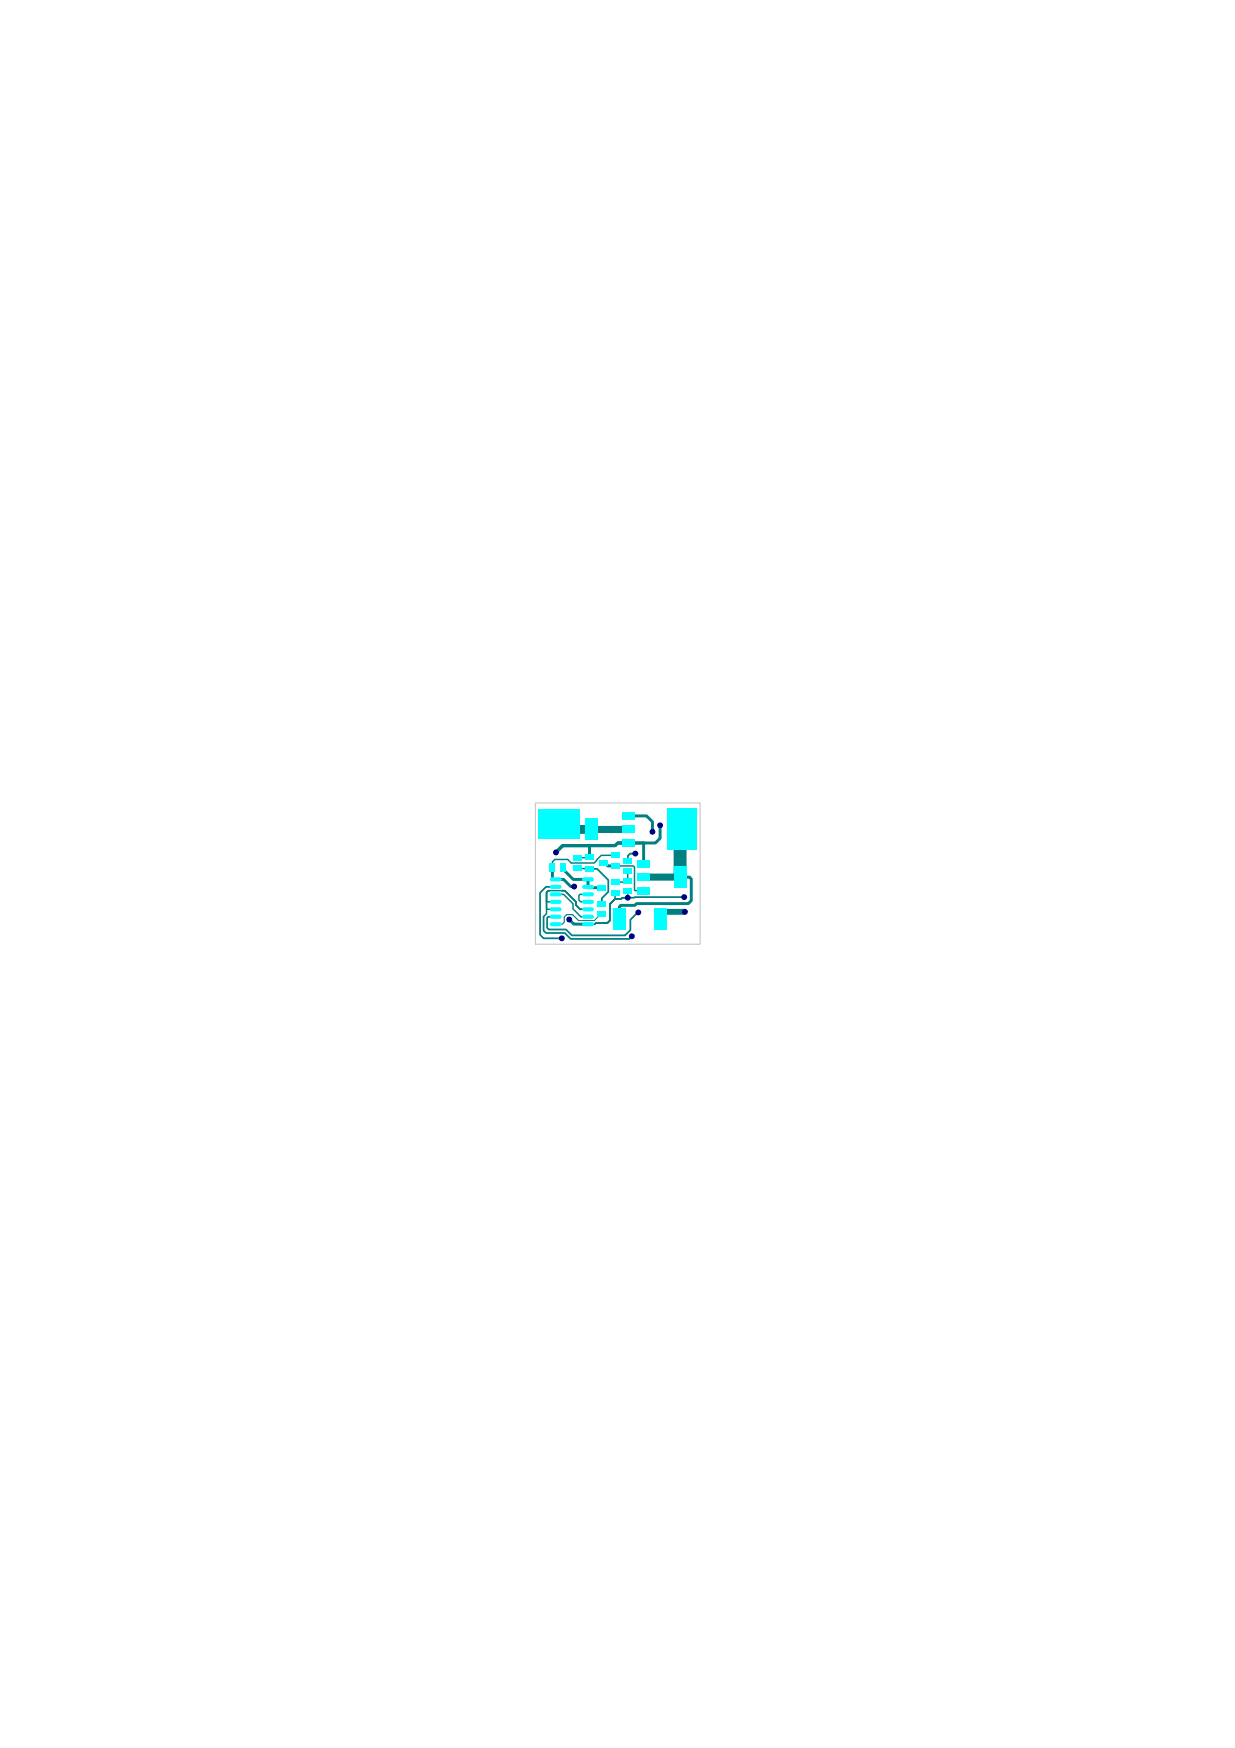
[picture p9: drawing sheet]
<svg xmlns="http://www.w3.org/2000/svg" width="210mm" height="297mm" viewBox="0 0 210 297" stroke-linecap="round" stroke-linejoin="round" font-family="sans-serif">
<defs><g id="words">
<text font-size="9.3" fill="#000080" x="93.2" y="156.6">U1</text>
<text font-size="7.2" fill="#008080" x="99.3" y="143.5">Q2</text>
<text font-size="7.2" fill="#000080" x="108.1" y="151.6">Q1</text>
<text font-size="6.8" fill="#000080" x="104" y="158.7">D28</text>
<text font-size="5" fill="#0ff" x="91.5" y="141.7">J5</text>
<text font-size="3.6" fill="#000080" x="101.3" y="152.1">Q12R38</text>
<text font-size="3.3" fill="#000080" x="97.1" y="147.8">R46Q4R1R11</text>
<text font-size="2.2" fill="#0ff" x="100.7" y="157.5" transform="rotate(-90 100.7 157.5)">U1x7</text>
</g></defs>
<path d="M91 136.4h28v24h-28z" fill="none" stroke="#c0c0c0" stroke-width=".17"/>
<path d="M115.9 140.9h-.3v8.1" fill="none" stroke="#008080" stroke-width="2.2"/>
<path d="M106.8 138.6h3.1l1 1v1.7M100.2 143.7h-4.6l-1.1 1.1M112.2 140.2v2.2l-.8 .8h-2v3.5M115.6 149h1.6l.3 .3v3.7l-.5 .5h-8.8l-.3 .3h-2.4l-.2 .2v2.2" fill="none" stroke="#008080" stroke-width=".5"/>
<path d="M92.4 155.7v2.4l.4 .4h3.2l1 1h9.9M94.4 155.8h-1.2l-.2 .2v1.6l.3 .3h2.9l1 1h8.9M100.2 147.6h1.3l1.9 1.9v2l-1.1 1.1v.9" fill="none" stroke="#008080" stroke-width=".3"/>
<path d="M116.4 154.9h-4.1v1.3" fill="none" stroke="#008080" stroke-width="1"/>
<path d="M92.9 153.2v1.3h1.5M92.9 153.2h1.5M93.4 151.3h-.2l-.3 .3v1.6M96.5 146h-2.2l-.4 .4v1M99.9 152h-1.3l-.2 .1v.8l.3 .3h1.2M102.1 155.3h.2M104.5 151.8v.9M104.6 145.3h-2.4l-1.2 1.3h-3.9M104.6 147.1h3l.2 .2v3.9l.1 .1h1.5M106.7 148v1.6M106.7 151.4v1.1" fill="none" stroke="#008080" stroke-width=".25"/>
<path d="M93.4 151.3h2.1M102.1 155.3l-1.1 1.1" fill="none" stroke="#008080" stroke-width=".17"/>
<path d="M95.6 140.9h5" fill="none" stroke="#008080" stroke-width="1.5"/>
<g fill="#000080">
<circle cx="116.4" cy="154.9" r=".5"/>
<circle cx="94.5" cy="144.8" r=".5"/>
<circle cx="112.2" cy="140.2" r=".5"/>
<circle cx="110.9" cy="141.3" r=".5"/>
</g>
<g fill="#0ff">
<path d="M99.5 147.1h1.4v.9h-1.4z"/>
<path d="M99.5 145.2h1.4v.9h-1.4z"/>
<path d="M101.8 146.2h1.4v.9h-1.4z"/>
<path d="M104.2 154.4h2.2v3.7h-2.2z"/>
<path d="M111.2 154.4h2.2v3.7h-2.2z"/>
<path d="M113.4 137.4h5v7h-5z"/>
<path d="M101.5 154.8h1.5v1h-1.5z"/>
<path d="M101.5 153h1.5v1h-1.5z"/>
<path d="M97.3 147h1.5v1h-1.5z"/>
<path d="M97.3 145.2h1.5v1h-1.5z"/>
<path d="M99.1 149.1h1.5a.35 .35 0 0 1 .3 .3 .35 .35 0 0 1-.3 .4h-1.3a.35 .35 0 0 1-.3-.3 .35 .35 0 0 1 .1-.4z"/>
<path d="M99 150.5l.3-.1h1.3a.35 .35 0 0 1 .3 .3 .35 .35 0 0 1-.3 .4h-1.3a.35 .35 0 0 1-.3-.6z"/>
<path d="M99 151.8l.3-.2h1.3a.35 .35 0 0 1 .3 .4 .35 .35 0 0 1-.3 .3h-1.3a.35 .35 0 0 1-.3-.5z"/>
<path d="M99 153.1l.3-.2h1.3a.35 .35 0 0 1 .3 .3 .35 .35 0 0 1-.3 .4h-1.3a.35 .35 0 0 1-.3-.5z"/>
<path d="M99 154.3l.3-.1h1.3a.35 .35 0 0 1 .3 .3 .35 .35 0 0 1-.3 .4h-1.3a.35 .35 0 0 1-.3-.6z"/>
<path d="M99 155.6l.3-.2h1.3a.35 .35 0 0 1 .3 .4 .35 .35 0 0 1-.3 .3h-1.3a.35 .35 0 0 1-.3-.5z"/>
<path d="M93.6 156.8l1.5-.1a.35 .35 0 0 1 .3 .4 .35 .35 0 0 1-.3 .3h-1.3a.35 .35 0 0 1-.3-.2 .35 .35 0 0 1 .1-.4z"/>
<path d="M93.5 155.6l.3-.2h1.3a.35 .35 0 0 1 .3 .4 .35 .35 0 0 1-.3 .3h-1.3a.35 .35 0 0 1-.3-.5z"/>
<path d="M93.6 154.2h1.5a.35 .35 0 0 1 .3 .3 .35 .35 0 0 1-.3 .4h-1.3a.35 .35 0 0 1-.3-.3 .35 .35 0 0 1 .1-.4z"/>
<path d="M93.6 152.9h1.5a.35 .35 0 0 1 .3 .3 .35 .35 0 0 1-.3 .4h-1.3a.35 .35 0 0 1-.3-.3 .35 .35 0 0 1 .1-.4z"/>
<path d="M93.5 151.8l.3-.2h1.3a.35 .35 0 0 1 .3 .4 .35 .35 0 0 1-.3 .3h-1.3a.35 .35 0 0 1-.3-.5z"/>
<path d="M93.5 150.5l.3-.1h1.3a.35 .35 0 0 1 .3 .3 .35 .35 0 0 1-.3 .4h-1.3a.35 .35 0 0 1-.3-.6z"/>
<path d="M93.6 149.1h1.5a.35 .35 0 0 1 .3 .3 .35 .35 0 0 1-.3 .4h-1.3a.35 .35 0 0 1-.3-.3 .35 .35 0 0 1 .1-.4z"/>
<path d="M105.9 145.7h1.5v1h-1.5z"/>
<path d="M105.9 147.5h1.5v1h-1.5z"/>
<path d="M105.9 149.1h1.5v1h-1.5z"/>
<path d="M105.9 150.9h1.5v1h-1.5z"/>
<path d="M95.2 146.7h1v1.5h-1z"/>
<path d="M93.4 146.7h1v1.5h-1z"/>
<path d="M103.8 149.4h1.4v.9h-1.4z"/>
<path d="M103.8 151.3h1.4v.9h-1.4z"/>
<path d="M101.5 150.4h1.4v.9h-1.4z"/>
<path d="M108.3 150.7h2.2v1.2h-2.2z"/>
<path d="M108.3 148.4h2.2v1.2h-2.2z"/>
<path d="M108.3 146.1h2.2v1.2h-2.2z"/>
<path d="M114.5 147.2h2.2v3.6h-2.2z"/>
<path d="M103.8 146.6h1.5v1h-1.5z"/>
<path d="M103.8 144.8h1.5v1h-1.5z"/>
<path d="M105.7 138h2.2v1.2h-2.2z"/>
<path d="M105.7 140.3h2.2v1.2h-2.2z"/>
<path d="M105.7 142.6h2.2v1.2h-2.2z"/>
<path d="M99.5 139.1h2.2v3.6h-2.2z"/>
</g>
<use href="#words"/>
</svg>
